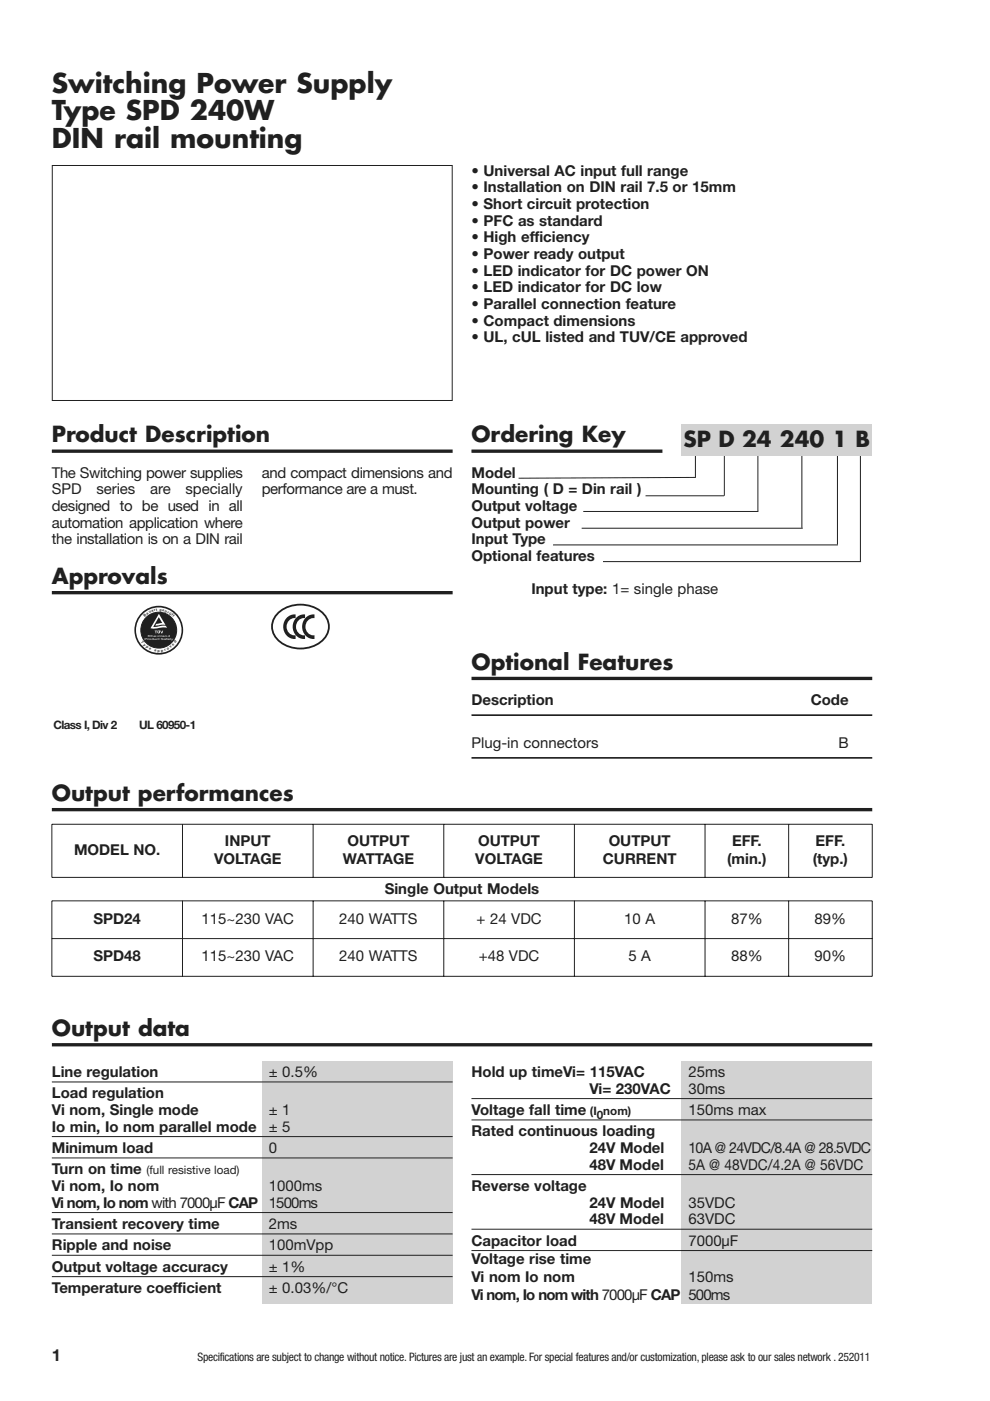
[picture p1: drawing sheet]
<svg xmlns="http://www.w3.org/2000/svg" width="210mm" height="297mm" viewBox="0 0 210 297" stroke-linecap="round" stroke-linejoin="round" font-family="sans-serif">
<defs><g id="words">
<g font-size="5.6" fill="#231f20">
<text x="11" y="19.7">Switching Power Supply</text>
<text x="11" y="25.5">Type SPD 240W</text>
<text x="11" y="31.3">DIN rail mounting</text>
</g>
<g font-size="4.6" fill="#231f20">
<text x="11" y="93.8">Product Description</text>
<text x="100" y="93.8">Ordering Key</text>
<text x="145" y="94.7">SP D 24 240 1 B</text>
<text x="11" y="123.8">Approvals</text>
<text x="100" y="142">Optional Features</text>
<text x="11" y="169.8">Output performances</text>
<text x="11" y="219.7">Output data</text>
</g>
<text font-size="3.5" fill="#231f20" x="11" y="288.5">1</text>
<g font-size="3.2" fill="#231f20">
<text x="100" y="37.3">• Universal AC input full range</text>
<text x="100" y="40.8">• Installation on DIN rail 7.5 or 15mm</text>
<text x="100" y="44.3">• Short circuit protection</text>
<text x="100" y="47.8">• PFC as standard</text>
<text x="100" y="51.4">• High efficiency</text>
<text x="100" y="54.9">• Power ready output</text>
<text x="100" y="58.4">• LED indicator for DC power ON</text>
<text x="100" y="62">• LED indicator for DC low</text>
<text x="100" y="65.5">• Parallel connection feature</text>
<text x="100" y="69">• Compact dimensions</text>
<text x="100" y="72.5">• UL, cUL listed and TUV/CE approved</text>
<text x="11" y="101.3">The Switching power supplies</text>
<text x="55.5" y="101.3">and compact dimensions and</text>
<text x="100" y="101.3">Model</text>
<text x="11" y="104.8">SPD</text>
<text x="20.5" y="104.8">series</text>
<text x="31.8" y="104.8">are</text>
<text x="39.4" y="104.8">specially</text>
<text x="55.5" y="104.8">performance are a must.</text>
<text x="100" y="104.8">Mounting ( D = Din rail )</text>
<text x="11" y="108.3">designed to be used in all</text>
<text x="11" y="111.8">automation application where</text>
<text x="100" y="108.3">Output voltage</text>
<text x="100" y="111.8">Output power</text>
<text x="11" y="115.4">the installation is on a DIN rail</text>
<text x="100" y="115.4">Input Type</text>
<text x="100" y="118.9">Optional features</text>
<text x="112.7" y="126">Input type: 1= single phase</text>
<text x="100" y="149.5">Description</text>
<text x="172" y="149.5">Code</text>
<text x="100" y="158.5">Plug-in connectors</text>
<text x="177.8" y="158.5">B</text>
<text x="47.7" y="179.3">INPUT</text>
<text x="73.7" y="179.3">OUTPUT</text>
<text x="101.4" y="179.3">OUTPUT</text>
<text x="129.1" y="179.3">OUTPUT</text>
<text x="155.3" y="179.3">EFF.</text>
<text x="173" y="179.3">EFF.</text>
<text x="15.7" y="181.2">MODEL NO.</text>
<text x="45.4" y="183.1">VOLTAGE</text>
<text x="72.7" y="183.1">WATTAGE</text>
<text x="100.8" y="183.1">VOLTAGE</text>
<text x="127.9" y="183.1">CURRENT</text>
<text x="154.2" y="183.1">(min.)</text>
<text x="172.4" y="183.1">(typ.)</text>
<text x="81.6" y="189.6">Single Output Models</text>
<text x="19.8" y="195.8">SPD24</text>
<text x="42.8" y="195.8">115~230 VAC</text>
<text x="72" y="195.8">240 WATTS</text>
<text x="101.1" y="195.8">+ 24 VDC</text>
<text x="132.4" y="195.8">10 A</text>
<text x="155.1" y="195.8">87%</text>
<text x="172.8" y="195.8">89%</text>
<text x="19.8" y="203.8">SPD48</text>
<text x="42.8" y="203.8">115~230 VAC</text>
<text x="72" y="203.8">240 WATTS</text>
<text x="101.5" y="203.8">+48 VDC</text>
<text x="133.3" y="203.8">5 A</text>
<text x="155.1" y="203.8">88%</text>
<text x="172.8" y="203.8">90%</text>
<text x="11" y="228.3">Line regulation</text>
<text x="11" y="232.9">Load regulation</text>
<text x="57" y="228.3">± 0.5%</text>
<text x="100" y="228.3">Hold up timeVi= 115VAC</text>
<text x="125" y="231.9">Vi= 230VAC</text>
<text x="146" y="228.3">25ms</text>
<text x="146" y="231.9">30ms</text>
<text x="11" y="236.4">Vi nom, Single mode</text>
<text x="11" y="239.9">Io min, Io nom parallel mode</text>
<text x="57" y="236.4">± 1</text>
<text x="57" y="239.9">± 5</text>
<text x="100" y="236.4">Voltage fall time</text>
<text x="146" y="236.4">150ms max</text>
<text x="11" y="244.5">Minimum load</text>
<text x="57" y="244.5">0</text>
<text x="100" y="240.9">Rated continuous loading</text>
<text x="125" y="244.5">24V Model</text>
<text x="146" y="244.5">10A @ 24VDC/8.4A @ 28.5VDC</text>
<text x="11" y="249">Turn on time</text>
<text x="125" y="248">48V Model</text>
<text x="146" y="248">5A @ 48VDC/4.2A @ 56VDC</text>
<text x="11" y="252.5">Vi nom, Io nom</text>
<text x="11" y="256">Vi nom, Io nom with 7000µF CAP</text>
<text x="57" y="252.5">1000ms</text>
<text x="57" y="256">1500ms</text>
<text x="100" y="252.5">Reverse voltage</text>
<text x="125" y="256">24V Model</text>
<text x="146" y="256">35VDC</text>
<text x="11" y="260.6">Transient recovery time</text>
<text x="57" y="260.6">2ms</text>
<text x="125" y="259.6">48V Model</text>
<text x="146" y="259.6">63VDC</text>
<text x="11" y="265.1">Ripple and noise</text>
<text x="11" y="269.6">Output voltage accuracy</text>
<text x="57" y="265.1">100mVpp</text>
<text x="57" y="269.6">± 1%</text>
<text x="100" y="264.1">Capacitor load</text>
<text x="100" y="267.9">Voltage rise time</text>
<text x="146" y="264.1">7000µF</text>
<text x="11" y="274.1">Temperature coefficient</text>
<text x="57" y="274.1">± 0.03%/°C</text>
<text x="100" y="271.7">Vi nom Io nom</text>
<text x="100" y="275.6">Vi nom, Io nom with 7000µF CAP</text>
<text x="146" y="275.6">500ms</text>
<text x="146" y="271.7">150ms</text>
</g>
<g font-size="2.5" fill="#231f20">
<text x="11.4" y="154.6">Class I, Div 2</text>
<text x="29.5" y="154.6">UL 60950-1</text>
<text x="125.1" y="236.4">(I nom)</text>
<text x="126.6" y="237.2">0</text>
<text x="31.1" y="249">(full resistive load)</text>
<text x="41.9" y="288.5">Specifications are subject to change without notice. Pictures are just an example. For special features and/or customization, please ask to our sales network . 252011</text>
</g>
<g font-size=".8" fill="#231f20">
<text x="30.7" y="130.8" transform="rotate(-42 30.7 130.8)">B</text>
<text x="31.2" y="130.3" transform="rotate(-34 31.2 130.3)">a</text>
<text x="31.7" y="130" transform="rotate(-26 31.7 130)">u</text>
<text x="32.2" y="129.8" transform="rotate(-18 32.2 129.8)">a</text>
<text x="32.7" y="129.6" transform="rotate(-12 32.7 129.6)">r</text>
<text x="33.1" y="129.6" transform="rotate(-6 33.1 129.6)">t</text>
<text x="33.8" y="129.5" transform="rotate(5 33.8 129.5)">g</text>
<text x="34.4" y="129.6" transform="rotate(13 34.4 129.6)">e</text>
<text x="34.9" y="129.7" transform="rotate(21 34.9 129.7)">p</text>
<text x="35.5" y="129.9" transform="rotate(27 35.5 129.9)">r</text>
<text x="35.8" y="130.1" transform="rotate(34 35.8 130.1)">ü</text>
<text x="36.3" y="130.4" transform="rotate(41 36.3 130.4)">f</text>
<text x="36.6" y="130.7" transform="rotate(46 36.6 130.7)">t</text>
<text x="29.9" y="136.1" transform="rotate(52 29.9 136.1)">T</text>
<text x="30.4" y="136.7" transform="rotate(44 30.4 136.7)">y</text>
<text x="30.9" y="137.2" transform="rotate(36 30.9 137.2)">p</text>
<text x="31.5" y="137.6" transform="rotate(28 31.5 137.6)">e</text>
<text x="35.5" y="137.8" transform="rotate(-29 35.5 137.8)">o</text>
<text x="36.2" y="137.4" transform="rotate(-38 36.2 137.4)">v</text>
<text x="36.8" y="137" transform="rotate(-47 36.8 137)">e</text>
<text x="37.2" y="136.4" transform="rotate(-56 37.2 136.4)">d</text>
<text x="32.7" y="138.1" transform="rotate(12 32.7 138.1)">a</text>
<text x="33.4" y="138.3" transform="rotate(1 33.4 138.3)">p</text>
<text x="34.2" y="138.2" transform="rotate(-11 34.2 138.2)">p</text>
<text x="35" y="138.1" transform="rotate(-20 35 138.1)">r</text>
</g>
<g font-size=".6" fill="#fff">
<text x="30.7" y="135.8">Product Safety</text>
<text x="31.3" y="135.1">Rheinland</text>
</g>
</g></defs>
<path d="M11 95.7h85M100 95.7h40.5M11 125.7h85M100 143.8h85M11 171.7h174M11 221.5h174" fill="none" stroke="#231f20" stroke-width=".71" stroke-linecap="butt"/>
<g fill="none" stroke="#231f20" stroke-width=".21">
<path d="M11.1 35.1h84.8v49.8h-84.8zM147.5 95v6.3M153.6 95v10.1M160.8 95v13.4M170.1 95v16.9M177.6 95v20.5M182.5 95v24M117.3 115.5h60.4M123.4 112h46.9M123.7 108.4h37.2M127.9 119.1h54.7M136.9 105.1h16.7"/>
<path d="M147.6 101.2l-37.6 .2"/>
</g>
<path d="M100 151.6h85M100 160.7h85" fill="none" stroke="#231f20" stroke-width=".35"/>
<path d="M144.5 90h40.5v6.8h-40.5z" fill="#d1d2d4"/>
<g fill="#fff">
<path d="M11 128h15v15h-15z"/>
<path d="M26 128h15v15h-15z"/>
<circle cx="33.7" cy="133.6" r="5"/>
</g>
<circle cx="33.7" cy="133.6" r="5" fill="none" stroke="#231f20" stroke-width=".35"/>
<circle cx="33.7" cy="133.6" r="3.8" fill="#231f20"/>
<circle cx="33.7" cy="133.6" r="3.8" fill="none" stroke="#231f20" stroke-width=".21"/>
<g fill="#fff">
<path d="M33.7 130.1l1.4 2.4-2.2 .2 .2-.4 1.3-.2-.7-1.3-1.2 2.1 2.2-.3 .5 .1 .2 .4-.8-.1-2 .3-.7-.1z"/>
<path d="M32.8 133.7h.5l-.2 .1v.5h-.1v-.5z"/>
<path d="M34 133.7h.1l.2 .4 .2-.4h.1l-.2 .6h-.2z"/>
<path d="M41 128h15v15h-15z"/>
<path d="M56 128h15v15h-15z"/>
<circle cx="33.6" cy="133.6" r=".07"/>
<circle cx="33.8" cy="133.6" r=".07"/>
</g>
<path d="M33.4 133.7h.2l.1 .5 .1-.5h.1v.5h-.4z" fill-rule="evenodd" fill="#fff"/>
<path d="M58.9 130.1a7 7 0 0 1 10.2 .6 4 4 0 0 1-1.8 5.9 7.1 7.1 0 0 1-8.9-1.6 3.8 3.8 0 0 1 .5-4.9z" fill="none" stroke="#231f20" stroke-width=".38"/>
<g fill="#231f20">
<path d="M65 130.8a2.25 2.25 0 0 1 1.7-.5v.8a1.82 1.82 0 0 0-1.9 1.8 1.82 1.82 0 0 0 1.9 1.8v.8a2.61 2.61 0 0 1-2.5-1.7 2.61 2.61 0 0 1 .8-3z" fill-rule="evenodd"/>
<path d="M61 130.8a2.25 2.25 0 0 1 1.7-.5v.8a1.82 1.82 0 0 0-1.9 1.8 1.82 1.82 0 0 0 1.9 1.8v.8a2.61 2.61 0 0 1-2.5-1.7 2.61 2.61 0 0 1 .8-3z" fill-rule="evenodd"/>
<path d="M63 130.8a2.25 2.25 0 0 1 1.7-.5v.8a1.82 1.82 0 0 0-1.9 1.8 1.82 1.82 0 0 0 1.9 1.8v.8a2.61 2.61 0 0 1-2.5-1.7 2.61 2.61 0 0 1 .8-3z" fill-rule="evenodd"/>
</g>
<g fill="#fff">
<path d="M11 174.8h27.7v11.2h-27.7z"/>
<path d="M38.7 174.8h27.7v11.2h-27.7z"/>
<path d="M66.4 174.8h27.7v11.2h-27.7z"/>
<path d="M94.1 174.8h27.7v11.2h-27.7z"/>
<path d="M121.8 174.8h27.7v11.2h-27.7z"/>
<path d="M149.5 174.8h17.8v11.2h-17.8z"/>
<path d="M167.3 174.8h17.7v11.2h-17.7z"/>
</g>
<path d="M11 174.8h174v11.2h-174zM38.7 174.8v11.2M66.4 174.8v11.2M94.1 174.8v11.2M121.8 174.8v11.2M149.5 174.8v11.2M167.3 174.8v11.2" fill="none" stroke="#231f20" stroke-width=".21"/>
<g fill="#fff">
<path d="M11 186.3h174v4.9h-174z"/>
<path d="M11 191h27.7v8h-27.7z"/>
<path d="M38.7 191h27.7v8h-27.7z"/>
<path d="M66.4 191h27.7v8h-27.7z"/>
<path d="M94.1 191h27.7v8h-27.7z"/>
<path d="M121.8 191h27.7v8h-27.7z"/>
<path d="M149.5 191h17.8v8h-17.8z"/>
<path d="M167.3 191h17.7v8h-17.7z"/>
<path d="M11 199h27.7v8h-27.7z"/>
<path d="M38.7 199h27.7v8h-27.7z"/>
<path d="M66.4 199h27.7v8h-27.7z"/>
<path d="M94.1 199h27.7v8h-27.7z"/>
<path d="M121.8 199h27.7v8h-27.7z"/>
<path d="M149.5 199h17.8v8h-17.8z"/>
<path d="M167.3 199h17.7v8h-17.7z"/>
</g>
<path d="M11 191h174v16h-174zM11 199h174M38.7 191v16M66.4 191v16M94.1 191v16M121.8 191v16M149.5 191v16M167.3 191v16" fill="none" stroke="#231f20" stroke-width=".21"/>
<g fill="#d1d2d4">
<path d="M144.5 225.1h40.5v51.5h-40.5z"/>
<path d="M55.5 225.1h40.5v51.5h-40.5z"/>
</g>
<path d="M11 229.4h85M100 232.9h85M100 237.5h85M11 241h85M11 245.5h85M11 257.1h85M100 249h85M11 261.6h85M11 266.1h85M11 270.7h85M100 260.6h85M100 265.1h85" fill="none" stroke="#231f20" stroke-width=".21"/>
<g fill="#fff">
<path d="M11.1 145.6h14.3v6.1h-14.3z"/>
<path d="M11 152.5h15v3h-15z"/>
<path d="M28.6 145.6h14.3v6.1h-14.3z"/>
<path d="M29.2 152.5h13.3v3h-13.3z"/>
</g>
<use href="#words"/>
</svg>
